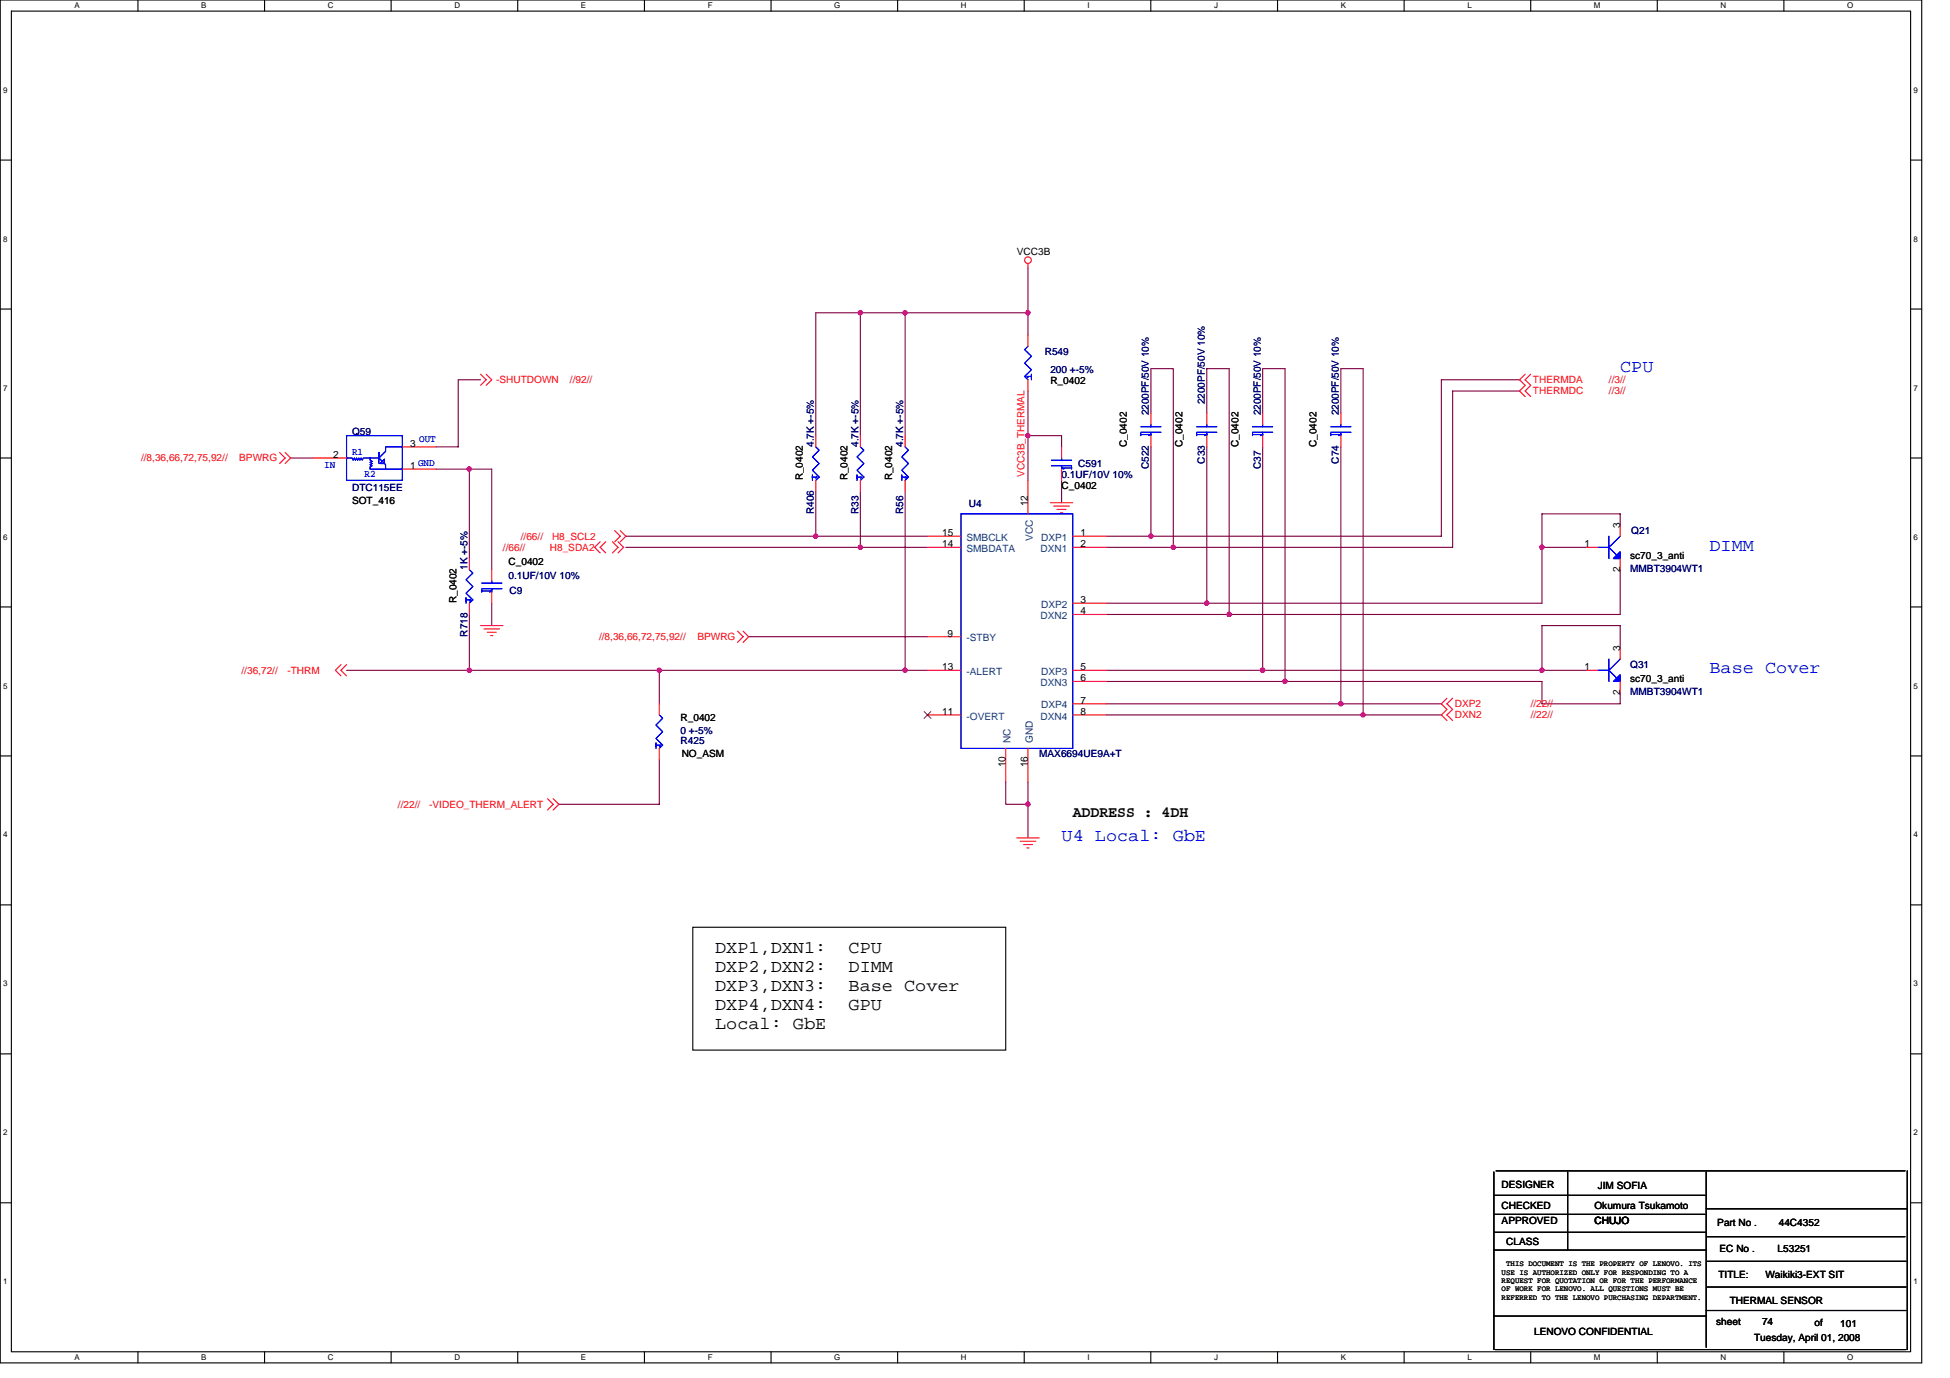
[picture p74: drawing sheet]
<svg xmlns="http://www.w3.org/2000/svg" width="297mm" height="210mm" viewBox="0 0 297 210" stroke-linecap="round" stroke-linejoin="round" font-family="sans-serif">
<defs><g id="words">
<g font-size="2.7" fill="#00f">
<text x="246.8" y="56.6">CPU</text>
<text x="260.4" y="83.9">DIMM</text>
<text x="260.4" y="102.6">Base Cover</text>
<text x="161.7" y="128.1">U4 Local: GbE</text>
</g>
<g font-size="2.7">
<text x="108.9" y="145.1">DXP1,DXN1:</text>
<text x="108.9" y="148">DXP2,DXN2:</text>
<text x="129.3" y="145.1">CPU</text>
<text x="129.3" y="148">DIMM</text>
<text x="108.9" y="151">DXP3,DXN3:</text>
<text x="108.9" y="153.9">DXP4,DXN4:</text>
<text x="129.3" y="151">Base Cover</text>
<text x="129.3" y="153.9">GPU</text>
<text x="108.9" y="156.8">Local: GbE</text>
</g>
<text font-size="2.4" x="163.4" y="124.5">ADDRESS : 4DH</text>
<g font-size="1.5">
<text x="154.9" y="38.8">VCC3B</text>
<text x="160" y="58.5">R_0402</text>
<text x="50.8" y="69.7">2</text>
<text x="62.5" y="71.4">1</text>
<text x="62.5" y="68.1">3</text>
<text x="171.6" y="68.1" transform="rotate(-90 171.6 68.1)">C_0402</text>
<text x="180.1" y="68.1" transform="rotate(-90 180.1 68.1)">C_0402</text>
<text x="188.7" y="68.1" transform="rotate(-90 188.7 68.1)">C_0402</text>
<text x="200.6" y="68.1" transform="rotate(-90 200.6 68.1)">C_0402</text>
<text x="53.6" y="76.8">SOT_416</text>
<text x="122.3" y="73.2" transform="rotate(-90 122.3 73.2)">R_0402</text>
<text x="129.1" y="73.2" transform="rotate(-90 129.1 73.2)">R_0402</text>
<text x="135.9" y="73.2" transform="rotate(-90 135.9 73.2)">R_0402</text>
<text x="156.6" y="77.1" transform="rotate(-90 156.6 77.1)">12</text>
<text x="161.7" y="74.5">C_0402</text>
<text x="143.5" y="81.7">15</text>
<text x="143.5" y="83.4">14</text>
<text x="164.6" y="81.7">1</text>
<text x="164.6" y="83.4">2</text>
<text x="241.4" y="83.4">1</text>
<text x="246.8" y="80.5" transform="rotate(-90 246.8 80.5)">3</text>
<text x="77.5" y="86.1">C_0402</text>
<text x="246.8" y="87.1" transform="rotate(-90 246.8 87.1)">2</text>
<text x="248.3" y="85.1">sc70_3_anti</text>
<text x="69.5" y="91.9" transform="rotate(-90 69.5 91.9)">R_0402</text>
<text x="164.6" y="91.9">3</text>
<text x="164.6" y="93.6">4</text>
<text x="144.4" y="97">9</text>
<text x="246.8" y="99.2" transform="rotate(-90 246.8 99.2)">3</text>
<text x="143.5" y="102.1">13</text>
<text x="164.6" y="102.1">5</text>
<text x="164.6" y="107.2">7</text>
<text x="164.6" y="103.8">6</text>
<text x="241.4" y="102.1">1</text>
<text x="246.8" y="105.8" transform="rotate(-90 246.8 105.8)">2</text>
<text x="248.3" y="103.8">sc70_3_anti</text>
<text x="103.7" y="109.8">R_0402</text>
<text x="143.5" y="108.9">11</text>
<text x="164.6" y="108.9">8</text>
<text x="103.8" y="115.4">NO_ASM</text>
<text x="153.2" y="116.9" transform="rotate(-90 153.2 116.9)">10</text>
<text x="156.6" y="116.9" transform="rotate(-90 156.6 116.9)">16</text>
<text x="228.7" y="180.9">DESIGNER</text>
<text x="228.7" y="184.1">CHECKED</text>
<text x="242.9" y="184.1">Okumura Tsukamoto</text>
<text x="243.4" y="181.1">JIM SOFIA</text>
<text x="228.7" y="186.5">APPROVED</text>
<text x="229.4" y="189.6">CLASS</text>
<text x="242.9" y="186.5">CHUJO</text>
<text x="261.6" y="186.7">Part No .</text>
<text x="261.9" y="190.8">EC No .</text>
<text x="270.8" y="190.8">L53251</text>
<text x="271" y="186.7">44C4352</text>
<text x="261.8" y="194.7">TITLE:</text>
<text x="268.9" y="194.7">Waikiki3-EXT SIT</text>
<text x="233.7" y="203.4">LENOVO CONFIDENTIAL</text>
<text x="261.4" y="201.8">sheet</text>
<text x="263.5" y="198.6">THERMAL SENSOR</text>
<text x="268.4" y="201.8">74</text>
<text x="276.4" y="202">of</text>
<text x="280.3" y="202.2">101</text>
<text x="267.2" y="204.2">Tuesday, April 01, 2008</text>
</g>
<g font-size="1.5" fill="#f00">
<text x="75.6" y="58.4">-SHUTDOWN</text>
<text x="86.8" y="58.4">//92//</text>
<text x="233.5" y="58.4">THERMDA</text>
<text x="245.1" y="58.4">//3//</text>
<text x="233.5" y="60.1">THERMDC</text>
<text x="245.1" y="60.1">//3//</text>
<text x="21.5" y="70.3">//8,36,66,72,75,92//</text>
<text x="36.4" y="70.3">BPWRG</text>
<text x="156.1" y="72.7" transform="rotate(-90 156.1 72.7)">VCC3B_THERMAL</text>
<text x="76.6" y="83.9">//66//</text>
<text x="79.3" y="82.2">//66//</text>
<text x="83.8" y="83.9">H8_SDA2</text>
<text x="84.1" y="82.2">H8_SCL2</text>
<text x="91.2" y="97.5">//8,36,66,72,75,92//</text>
<text x="106.2" y="97.5">BPWRG</text>
<text x="36.8" y="102.6">//36,72//</text>
<text x="43.8" y="102.6">-THRM</text>
<text x="221.6" y="107.7">DXP2</text>
<text x="233.2" y="107.7">//22//</text>
<text x="221.6" y="109.4">DXN2</text>
<text x="233.2" y="109.4">//22//</text>
<text x="60.6" y="123">//22//</text>
<text x="65.4" y="123">-VIDEO_THERM_ALERT</text>
</g>
<g font-size="1.5" fill="#000080">
<text x="159.1" y="54.1">R549</text>
<text x="160" y="56.9">200 +-5%</text>
<text x="175" y="63.3" transform="rotate(-90 175 63.3)">2200PF/50V 10%</text>
<text x="183.5" y="61.6" transform="rotate(-90 183.5 61.6)">2200PF/50V 10%</text>
<text x="192" y="63.3" transform="rotate(-90 192 63.3)">2200PF/50V 10%</text>
<text x="204" y="63.3" transform="rotate(-90 204 63.3)">2200PF/50V 10%</text>
<text x="53.6" y="66.2">Q59</text>
<text x="124" y="68.1" transform="rotate(-90 124 68.1)">4.7K +-5%</text>
<text x="130.8" y="68.1" transform="rotate(-90 130.8 68.1)">4.7K +-5%</text>
<text x="137.6" y="68.1" transform="rotate(-90 137.6 68.1)">4.7K +-5%</text>
<text x="164.2" y="71.1">C591</text>
<text x="175" y="71.5" transform="rotate(-90 175 71.5)">C522</text>
<text x="183.5" y="70.6" transform="rotate(-90 183.5 70.6)">C33</text>
<text x="192" y="71.5" transform="rotate(-90 192 71.5)">C37</text>
<text x="204" y="70.6" transform="rotate(-90 204 70.6)">C74</text>
<text x="53.6" y="74.7">DTC115EE</text>
<text x="147.6" y="77.3">U4</text>
<text x="161.7" y="72.8">0.1UF/10V 10%</text>
<text x="124" y="78.3" transform="rotate(-90 124 78.3)">R406</text>
<text x="130.8" y="78.3" transform="rotate(-90 130.8 78.3)">R33</text>
<text x="137.6" y="78.3" transform="rotate(-90 137.6 78.3)">R56</text>
<text x="248.5" y="81.3">Q21</text>
<text x="71.2" y="86.8" transform="rotate(-90 71.2 86.8)">1K +-5%</text>
<text x="77.5" y="88.2">0.1UF/10V 10%</text>
<text x="248.3" y="87.1">MMBT3904WT1</text>
<text x="77.6" y="90.6">C9</text>
<text x="71.2" y="97" transform="rotate(-90 71.2 97)">R718</text>
<text x="248.3" y="101.8">Q31</text>
<text x="248.3" y="105.9">MMBT3904WT1</text>
<text x="103.7" y="113.3">R425</text>
<text x="103.7" y="111.8">0 +-5%</text>
<text x="158.3" y="115.4">MAX6694UE9A+T</text>
</g>
<g font-size="1.5" fill="#00f">
<text x="49.4" y="71.3">IN</text>
<text x="53.6" y="69.3">R1</text>
<text x="63.7" y="71">GND</text>
<text x="63.9" y="67.4">OUT</text>
<text x="55.5" y="72.7">R2</text>
</g>
<g font-size="1.5" fill="#004080">
<text x="147.2" y="82.4">SMBCLK</text>
<text x="157.3" y="82.3" transform="rotate(-90 157.3 82.3)">VCC</text>
<text x="158.6" y="82.4">DXP1</text>
<text x="147.2" y="84.1">SMBDATA</text>
<text x="158.5" y="84.1">DXN1</text>
<text x="158.5" y="94.3">DXN2</text>
<text x="158.6" y="92.6">DXP2</text>
<text x="147.2" y="97.7">-STBY</text>
<text x="147.2" y="102.8">-ALERT</text>
<text x="158.5" y="104.5">DXN3</text>
<text x="158.6" y="102.8">DXP3</text>
<text x="158.6" y="107.9">DXP4</text>
<text x="147.2" y="109.6">-OVERT</text>
<text x="153.9" y="113.2" transform="rotate(-90 153.9 113.2)">NC</text>
<text x="157.3" y="113.2" transform="rotate(-90 157.3 113.2)">GND</text>
<text x="158.5" y="109.6">DXN4</text>
</g>
<g font-size="1.2">
<text x="11.4" y="1.2">A</text>
<text x="30.6" y="1.2">B</text>
<text x="49.9" y="1.2">C</text>
<text x="69.2" y="1.2">D</text>
<text x="88.5" y="1.2">E</text>
<text x="107.8" y="1.2">F</text>
<text x="127.1" y="1.2">G</text>
<text x="146.4" y="1.2">H</text>
<text x="165.6" y="1.2">I</text>
<text x="184.9" y="1.2">J</text>
<text x="204.2" y="1.2">K</text>
<text x="223.5" y="1.2">L</text>
<text x="242.8" y="1.2">M</text>
<text x="262.1" y="1.2">N</text>
<text x="281.4" y="1.2">O</text>
<text x=".5" y="14.1">9</text>
<text x="291.5" y="14.1">9</text>
<text x=".5" y="36.8">8</text>
<text x="291.5" y="36.8">8</text>
<text x=".5" y="59.5">7</text>
<text x="291.5" y="59.5">7</text>
<text x=".5" y="82.2">6</text>
<text x="291.5" y="82.2">6</text>
<text x=".5" y="104.9">5</text>
<text x="291.5" y="104.9">5</text>
<text x=".5" y="127.6">4</text>
<text x="291.5" y="127.6">4</text>
<text x=".5" y="150.3">3</text>
<text x="291.5" y="150.3">3</text>
<text x=".5" y="173">2</text>
<text x="291.5" y="173">2</text>
<text x=".5" y="195.6">1</text>
<text x="228.7" y="194.2">USE IS AUTHORIZED ONLY FOR RESPONDING TO A</text>
<text x="228.7" y="195.5">REQUEST FOR QUOTATION OR FOR THE PERFORMANCE</text>
<text x="228.7" y="196.7">OF WORK FOR LENOVO. ALL QUESTIONS MUST BE</text>
<text x="228.7" y="198">REFERRED TO THE LENOVO PURCHASING DEPARTMENT.</text>
<text x="229.4" y="192.9">THIS DOCUMENT IS THE PROPERTY OF LENOVO. ITS</text>
<text x="291.5" y="195.6">1</text>
<text x="11.4" y="207.2">A</text>
<text x="30.6" y="207.2">B</text>
<text x="49.9" y="207.2">C</text>
<text x="69.2" y="207.2">D</text>
<text x="88.5" y="207.2">E</text>
<text x="107.8" y="207.2">F</text>
<text x="127.1" y="207.2">G</text>
<text x="146.4" y="207.2">H</text>
<text x="165.6" y="207.2">I</text>
<text x="184.9" y="207.2">J</text>
<text x="204.2" y="207.2">K</text>
<text x="223.5" y="207.2">L</text>
<text x="242.8" y="207.2">M</text>
<text x="262.1" y="207.2">N</text>
<text x="281.4" y="207.2">O</text>
</g>
</g></defs>
<path d="M0 0h292.7v207.6h-292.7zM1.7 1.7h289.3v204.2h-289.3z" fill="none" stroke="#000" stroke-width=".17"/>
<g fill="#fff">
<path d="M11.4 .2h.7v1.3h-.7z"/>
<path d="M11.4 206.1h.7v1.3h-.7z"/>
</g>
<path d="M21 0v1.7M21 205.9v1.7" fill="none" stroke="#000" stroke-width=".17"/>
<g fill="#fff">
<path d="M30.6 .2h.8v1.3h-.8z"/>
<path d="M30.6 206.1h.8v1.3h-.8z"/>
</g>
<path d="M40.3 0v1.7M40.3 205.9v1.7" fill="none" stroke="#000" stroke-width=".17"/>
<g fill="#fff">
<path d="M49.9 .2h.9v1.3h-.9z"/>
<path d="M49.9 206.1h.9v1.3h-.9z"/>
</g>
<path d="M59.6 0v1.7M59.6 205.9v1.7" fill="none" stroke="#000" stroke-width=".17"/>
<g fill="#fff">
<path d="M69.2 .2h.9v1.3h-.9z"/>
<path d="M69.2 206.1h.9v1.3h-.9z"/>
</g>
<path d="M78.9 0v1.7M78.9 205.9v1.7" fill="none" stroke="#000" stroke-width=".17"/>
<g fill="#fff">
<path d="M88.5 .2h.8v1.3h-.8z"/>
<path d="M88.5 206.1h.8v1.3h-.8z"/>
</g>
<path d="M98.2 0v1.7M98.2 205.9v1.7" fill="none" stroke="#000" stroke-width=".17"/>
<g fill="#fff">
<path d="M107.8 .2h.7v1.3h-.7z"/>
<path d="M107.8 206.1h.7v1.3h-.7z"/>
</g>
<path d="M117.5 0v1.7M117.5 205.9v1.7" fill="none" stroke="#000" stroke-width=".17"/>
<g fill="#fff">
<path d="M127.1 .2h.9v1.3h-.9z"/>
<path d="M127.1 206.1h.9v1.3h-.9z"/>
</g>
<path d="M136.7 0v1.7M136.7 205.9v1.7" fill="none" stroke="#000" stroke-width=".17"/>
<g fill="#fff">
<path d="M146.4 .2h.8v1.3h-.8z"/>
<path d="M146.4 206.1h.8v1.3h-.8z"/>
</g>
<path d="M156 0v1.7M156 205.9v1.7" fill="none" stroke="#000" stroke-width=".17"/>
<g fill="#fff">
<path d="M165.6 .2h.4v1.3h-.4z"/>
<path d="M165.6 206.1h.4v1.3h-.4z"/>
</g>
<path d="M175.3 0v1.7M175.3 205.9v1.7" fill="none" stroke="#000" stroke-width=".17"/>
<g fill="#fff">
<path d="M184.9 .2h.6v1.3h-.6z"/>
<path d="M184.9 206.1h.6v1.3h-.6z"/>
</g>
<path d="M194.6 0v1.7M194.6 205.9v1.7" fill="none" stroke="#000" stroke-width=".17"/>
<g fill="#fff">
<path d="M204.2 .2h.8v1.3h-.8z"/>
<path d="M204.2 206.1h.8v1.3h-.8z"/>
</g>
<path d="M213.9 0v1.7M213.9 205.9v1.7" fill="none" stroke="#000" stroke-width=".17"/>
<g fill="#fff">
<path d="M223.5 .2h.7v1.3h-.7z"/>
<path d="M223.5 206.1h.7v1.3h-.7z"/>
</g>
<path d="M233.2 0v1.7M233.2 205.9v1.7" fill="none" stroke="#000" stroke-width=".17"/>
<g fill="#fff">
<path d="M242.8 .2h1v1.3h-1z"/>
<path d="M242.8 206.1h1v1.3h-1z"/>
</g>
<path d="M252.5 0v1.7M252.5 205.9v1.7" fill="none" stroke="#000" stroke-width=".17"/>
<g fill="#fff">
<path d="M262.1 .2h.8v1.3h-.8z"/>
<path d="M262.1 206.1h.8v1.3h-.8z"/>
</g>
<path d="M271.7 0v1.7M271.7 205.9v1.7" fill="none" stroke="#000" stroke-width=".17"/>
<g fill="#fff">
<path d="M281.4 .2h.9v1.3h-.9z"/>
<path d="M281.4 206.1h.9v1.3h-.9z"/>
<path d="M.5 13h.6v1.4h-.6z"/>
<path d="M291.5 13h.6v1.4h-.6z"/>
<path d="M.5 35.7h.6v1.4h-.6z"/>
<path d="M291.5 35.7h.6v1.4h-.6z"/>
</g>
<path d="M0 24.4h1.7M291 24.4h1.7" fill="none" stroke="#000" stroke-width=".17"/>
<g fill="#fff">
<path d="M.5 58.4h.6v1.4h-.6z"/>
<path d="M291.5 58.4h.6v1.4h-.6z"/>
</g>
<path d="M0 47.1h1.7M291 47.1h1.7" fill="none" stroke="#000" stroke-width=".17"/>
<g fill="#fff">
<path d="M.5 81.1h.6v1.3h-.6z"/>
<path d="M291.5 81.1h.6v1.3h-.6z"/>
</g>
<path d="M0 69.8h1.7M291 69.8h1.7" fill="none" stroke="#000" stroke-width=".17"/>
<g fill="#fff">
<path d="M.5 103.8h.6v1.3h-.6z"/>
<path d="M291.5 103.8h.6v1.3h-.6z"/>
</g>
<path d="M0 92.5h1.7M291 92.5h1.7" fill="none" stroke="#000" stroke-width=".17"/>
<g fill="#fff">
<path d="M.5 126.5h.6v1.3h-.6z"/>
<path d="M291.5 126.5h.6v1.3h-.6z"/>
</g>
<path d="M0 115.1h1.7M291 115.1h1.7" fill="none" stroke="#000" stroke-width=".17"/>
<g fill="#fff">
<path d="M.5 149.2h.6v1.3h-.6z"/>
<path d="M291.5 149.2h.6v1.3h-.6z"/>
</g>
<path d="M0 137.8h1.7M291 137.8h1.7" fill="none" stroke="#000" stroke-width=".17"/>
<g fill="#fff">
<path d="M.5 171.9h.6v1.3h-.6z"/>
<path d="M291.5 171.9h.6v1.3h-.6z"/>
</g>
<path d="M0 160.5h1.7M291 160.5h1.7" fill="none" stroke="#000" stroke-width=".17"/>
<g fill="#fff">
<path d="M.5 194.6h.6v1.3h-.6z"/>
<path d="M291.5 194.6h.6v1.3h-.6z"/>
</g>
<g fill="none" stroke="#000" stroke-width=".17">
<path d="M105.5 141.2h47.7v18.8h-47.7zM227.6 178.5v27.1M227.9 178.4h62.3M238.8 178.5v11.9M259.9 178.5v26.7M290.5 178.4v27.2M0 183.2h1.7M227.6 182.1h32.1M227.6 185h32.1M227.6 187.7h32.3M227.6 190.4h32.3M259.9 199.6h30.5"/>
<path d="M259.9 184.1h30.6M260.1 192.1h30.3M260.1 188.4h30.1M260.1 196h30.3M291 183.2h1.7M227.6 200.5h32.3M227.7 205.6h62.7"/>
</g>
<g fill="none" stroke="#800040" stroke-width=".17">
<path d="M73.2 57.8h-3.4v10.3h-3.4M131.1 47.6v18.8M137.9 47.6h18.7v3.5M137.9 47.6h-13.6v18.8M137.9 47.6v18.8M156.6 40.8v6.8M156.6 59.6v13.6M231.5 59.6h-10.2v23.8h-52.8M231.5 57.8h-11.9v23.9h-51.1M44.3 69.8h3.4M66.4 71.5h8.5v15.3M71.5 71.5v13.6"/>
<path d="M124.3 74.9v6.8M131.1 74.9v8.5M137.9 74.9v27.2M156.6 66.4h5.1v1.7M161.7 73.2v3.4M175.3 62.9v-6.7h3.4v27.2M175.3 68.1v13.6M183.8 62.9v-6.7h3.4v37.4M183.8 68.1v23.8M192.3 62.9v-6.7h3.4v47.6M192.3 68.1v34M204.3 62.9v-6.7h3.3v52.7"/>
<path d="M204.3 68.1v39.1M246.8 80v-1.7h-11.9v13.6h-66.4M71.5 93.6v8.5M74.9 91.9v3.4M95.3 83.4h46M95.3 81.7h46M114 97h27.3M234.9 83.4h6.8M246.8 98.7v-3.4h-11.9v6.8M246.8 86.8v6.8h-78.3M52.8 102.1h88.5M100.4 102.1v5.1"/>
<path d="M100.4 115.7v6.8h-15.3M153.2 119.1v3.4h3.4M156.6 119.1v8.5M168.5 102.1h73.2M168.5 103.8h66.4v3.4h11.9v-1.7M168.5 108.9h51.1M168.5 107.2h51.1"/>
</g>
<g fill="#f0f" stroke="#f0f" stroke-width=".17">
<circle cx="71.5" cy="102.1" r=".33"/>
<circle cx="100.4" cy="102.1" r=".33"/>
<circle cx="178.7" cy="83.4" r=".33"/>
<circle cx="156.6" cy="122.5" r=".33"/>
<circle cx="156.6" cy="47.6" r=".33"/>
<circle cx="156.6" cy="66.3" r=".33"/>
<circle cx="137.9" cy="47.6" r=".33"/>
<circle cx="131" cy="83.4" r=".33"/>
<circle cx="71.5" cy="71.4" r=".33"/>
<circle cx="137.9" cy="102.1" r=".33"/>
<circle cx="131" cy="47.6" r=".33"/>
<circle cx="124.3" cy="81.7" r=".33"/>
<circle cx="175.3" cy="81.7" r=".33"/>
<circle cx="234.9" cy="83.4" r=".33"/>
<circle cx="207.6" cy="108.9" r=".33"/>
<circle cx="204.2" cy="107.2" r=".33"/>
<circle cx="192.3" cy="102.1" r=".33"/>
<circle cx="183.8" cy="91.9" r=".33"/>
<circle cx="187.2" cy="93.6" r=".33"/>
<circle cx="195.7" cy="103.8" r=".33"/>
<circle cx="234.9" cy="102.1" r=".33"/>
</g>
<g fill="none" stroke="#f00" stroke-width=".17">
<path d="M73.2 57l.9 .8-.9 .9M74.1 57l.8 .8-.8 .9M156.6 40.2v.6M156.6 51.1v1.6M156.6 57.8v1.8M232.3 57l-.8 .8 .8 .9-.8 .9 .8 .8M233.2 57l-.9 .8 .9 .9-.9 .9 .9 .8M42.6 68.9l.8 .9-.8 .8M43.4 68.9l.9 .9-.9 .8M47.7 69.8h5.1M61.3 71.5h5.1M61.3 68.1h5.1"/>
<path d="M124.3 66.4v1.7M124.3 73.2v1.7M131.1 66.4v1.7M131.1 73.2v1.7M137.9 66.4v1.7M137.9 73.2v1.7M156.6 73.2v5.1M160 76.6h3.4M160.5 77.1h2.4M161 77.6h1.4M161.5 78.1h.4M161.7 68.1v1.7"/>
<path d="M161.7 71.5v1.7M175.3 62.9v1.8M175.3 66.4v1.7M183.8 62.9v1.8M183.8 66.4v1.7M192.3 62.9v1.8M192.3 66.4v1.7M204.3 62.9v1.8M204.3 66.4v1.7M246.8 80v1.7M71.5 85.1v1.7M71.5 91.9v1.7"/>
<path d="M73.2 95.3h3.4M73.7 95.8h2.4M74.2 96.3h1.4M74.7 96.8h.4M74.9 86.8v1.7M74.9 90.2v1.7M91.4 82.5l-.8 .9 .8 .8M92.3 82.5l-.9 .9 .9 .8M93.3 82.5l.8 .9-.8 .8M93.6 80.8l.9 .9-.9 .8M94.1 82.5l.9 .9-.9 .8M94.5 80.8l.8 .9-.8 .8"/>
<path d="M112.3 96.1l.9 .9-.9 .9M113.2 96.1l.8 .9-.8 .9M141.3 81.7h5.1M141.3 83.4h5.1M141.3 97h5.1M163.4 81.7h5.1M163.4 83.4h5.1M163.4 91.9h5.1M163.4 93.6h5.1M241.7 83.4h1.7M246.8 85.1v1.7M246.8 98.7v1.7"/>
<path d="M51.9 101.2l-.8 .9 .8 .9M52.8 101.2l-.9 .9 .9 .9M100.4 107.2v1.7M100.4 114v1.7M141.3 102.1h5.1M141.3 108.9h5.1M153.2 114v5.1M156.6 114v5.1M163.4 102.1h5.1M163.4 108.9h5.1M163.4 103.8h5.1M163.4 107.2h5.1"/>
<path d="M220.4 106.4l-.8 .8 .8 .9-.8 .8 .8 .8M221.3 106.4l-.9 .8 .9 .9-.9 .8 .9 .8M241.7 102.1h1.7M246.8 103.8v1.7M83.4 121.7l.9 .8-.9 .9M84.3 121.7l.8 .8-.8 .9M154.9 127.6h3.4M155.4 128.1h2.4M155.9 128.7h1.4M156.4 129.2h.4"/>
<circle cx="156.6" cy="39.6" r=".51"/>
</g>
<g fill="none" stroke="#00f" stroke-width=".17">
<path d="M156.6 52.7l-.5 .6 1 1-1 1 1 1-1 1 .5 .5M157.1 57.3h-.7l.2 .2M157.1 57v.8M52.8 69.8h.8l.2 .3 .2-.3 .1 .3 .2-.3 .2 .3 .1-.3 .2 .3 .2-.3 .2 .3 .1-.3h2.4v-.9v1.7M52.8 66.4h8.5v6.8h-8.5zM56.4 69.8v.3l.3 .2-.3 .1 .3 .2-.3 .2 .3 .2-.3 .1v.4h2.3M57.9 70.6l.7-.7v.7zM61.3 68.1h-2.6v.6l-1 1.1 1 1v.7h2.6M123.8 72.7h.6l-.1 .1M123.8 72.3v.9M124.3 68.1l.5 .5-1 1 1 1-1 1 1 1.1-.5 .5M130.6 72.7h.6l-.1 .1"/>
<path d="M130.6 72.3v.9M131.1 68.1l.5 .5-1 1 1 1-1 1 1 1.1-.5 .5M137.4 72.7h.6l-.1 .1M137.4 72.3v.9M137.9 68.1l.5 .5-1 1 1 1-1 1 1 1.1-.5 .5M146.4 78.3h17v35.7h-17zM160.2 70.1h3M160.2 71h3M161.7 69.8v.3M161.7 71v.5M163.2 71.3h-1.5l.3 .2M163.2 71.1v.4"/>
<path d="M173.8 65h3M173.8 65.8h3M173.8 66.2h1.5l-.3 .2M173.8 66v.4M175.3 64.7v.3M175.3 65.8v.6M182.3 65h3.1M182.3 65.8h3.1M182.3 66.2h1.5l-.3 .2M182.3 66v.4M183.8 64.7v.3M183.8 65.8v.6"/>
<path d="M190.8 65h3.1M190.8 65.8h3.1M190.8 66.2h1.5l-.3 .2M190.8 66v.4M192.3 64.7v.3M192.3 65.8v.6M202.7 65h3.1M202.7 65.8h3.1M202.7 66.2h1.6l-.4 .2M202.7 66v.4M204.3 64.7v.3M204.3 65.8v.6"/>
<path d="M71 91.4h.7l-.2 .1M71 91v.9M71.5 86.8l.5 .5-1 1 1 1-1 1.1 1 1-.5 .5M73.4 88.8h3.1M73.4 89.7h3.1M73.4 90h1.5l-.3 .2M73.4 89.9v.3M74.9 88.5v.3M74.9 89.7v.5M243.4 83.4h1.7M245.1 81.7v3.4M246.8 81.7l-1.7 1.7 1.2 1.2"/>
<path d="M99.9 113.5h.7l-.2 .2M99.9 113.2v.8M100.4 108.9l.5 .5-1 1 1 1.1-1 1 1 1-.5 .5M243.4 102.1h1.7M245.1 100.4v3.4M246.8 100.4l-1.7 1.7 1.2 1.2"/>
</g>
<path d="M140.8 108.4l1 1M141.8 108.4l-1 1" fill="none" stroke="#804000" stroke-width=".15"/>
<g fill="#00f" stroke="#00f" stroke-width=".17">
<path d="M246.3 84.6l.5-.5v1h-1z" fill-rule="evenodd"/>
<path d="M246.3 84.6l.5-.5v1h-1z" fill-rule="evenodd"/>
<path d="M246.3 103.3l.5-.5v1h-1z" fill-rule="evenodd"/>
<path d="M246.3 103.3l.5-.5v1h-1z" fill-rule="evenodd"/>
</g>
<use href="#words"/>
</svg>
